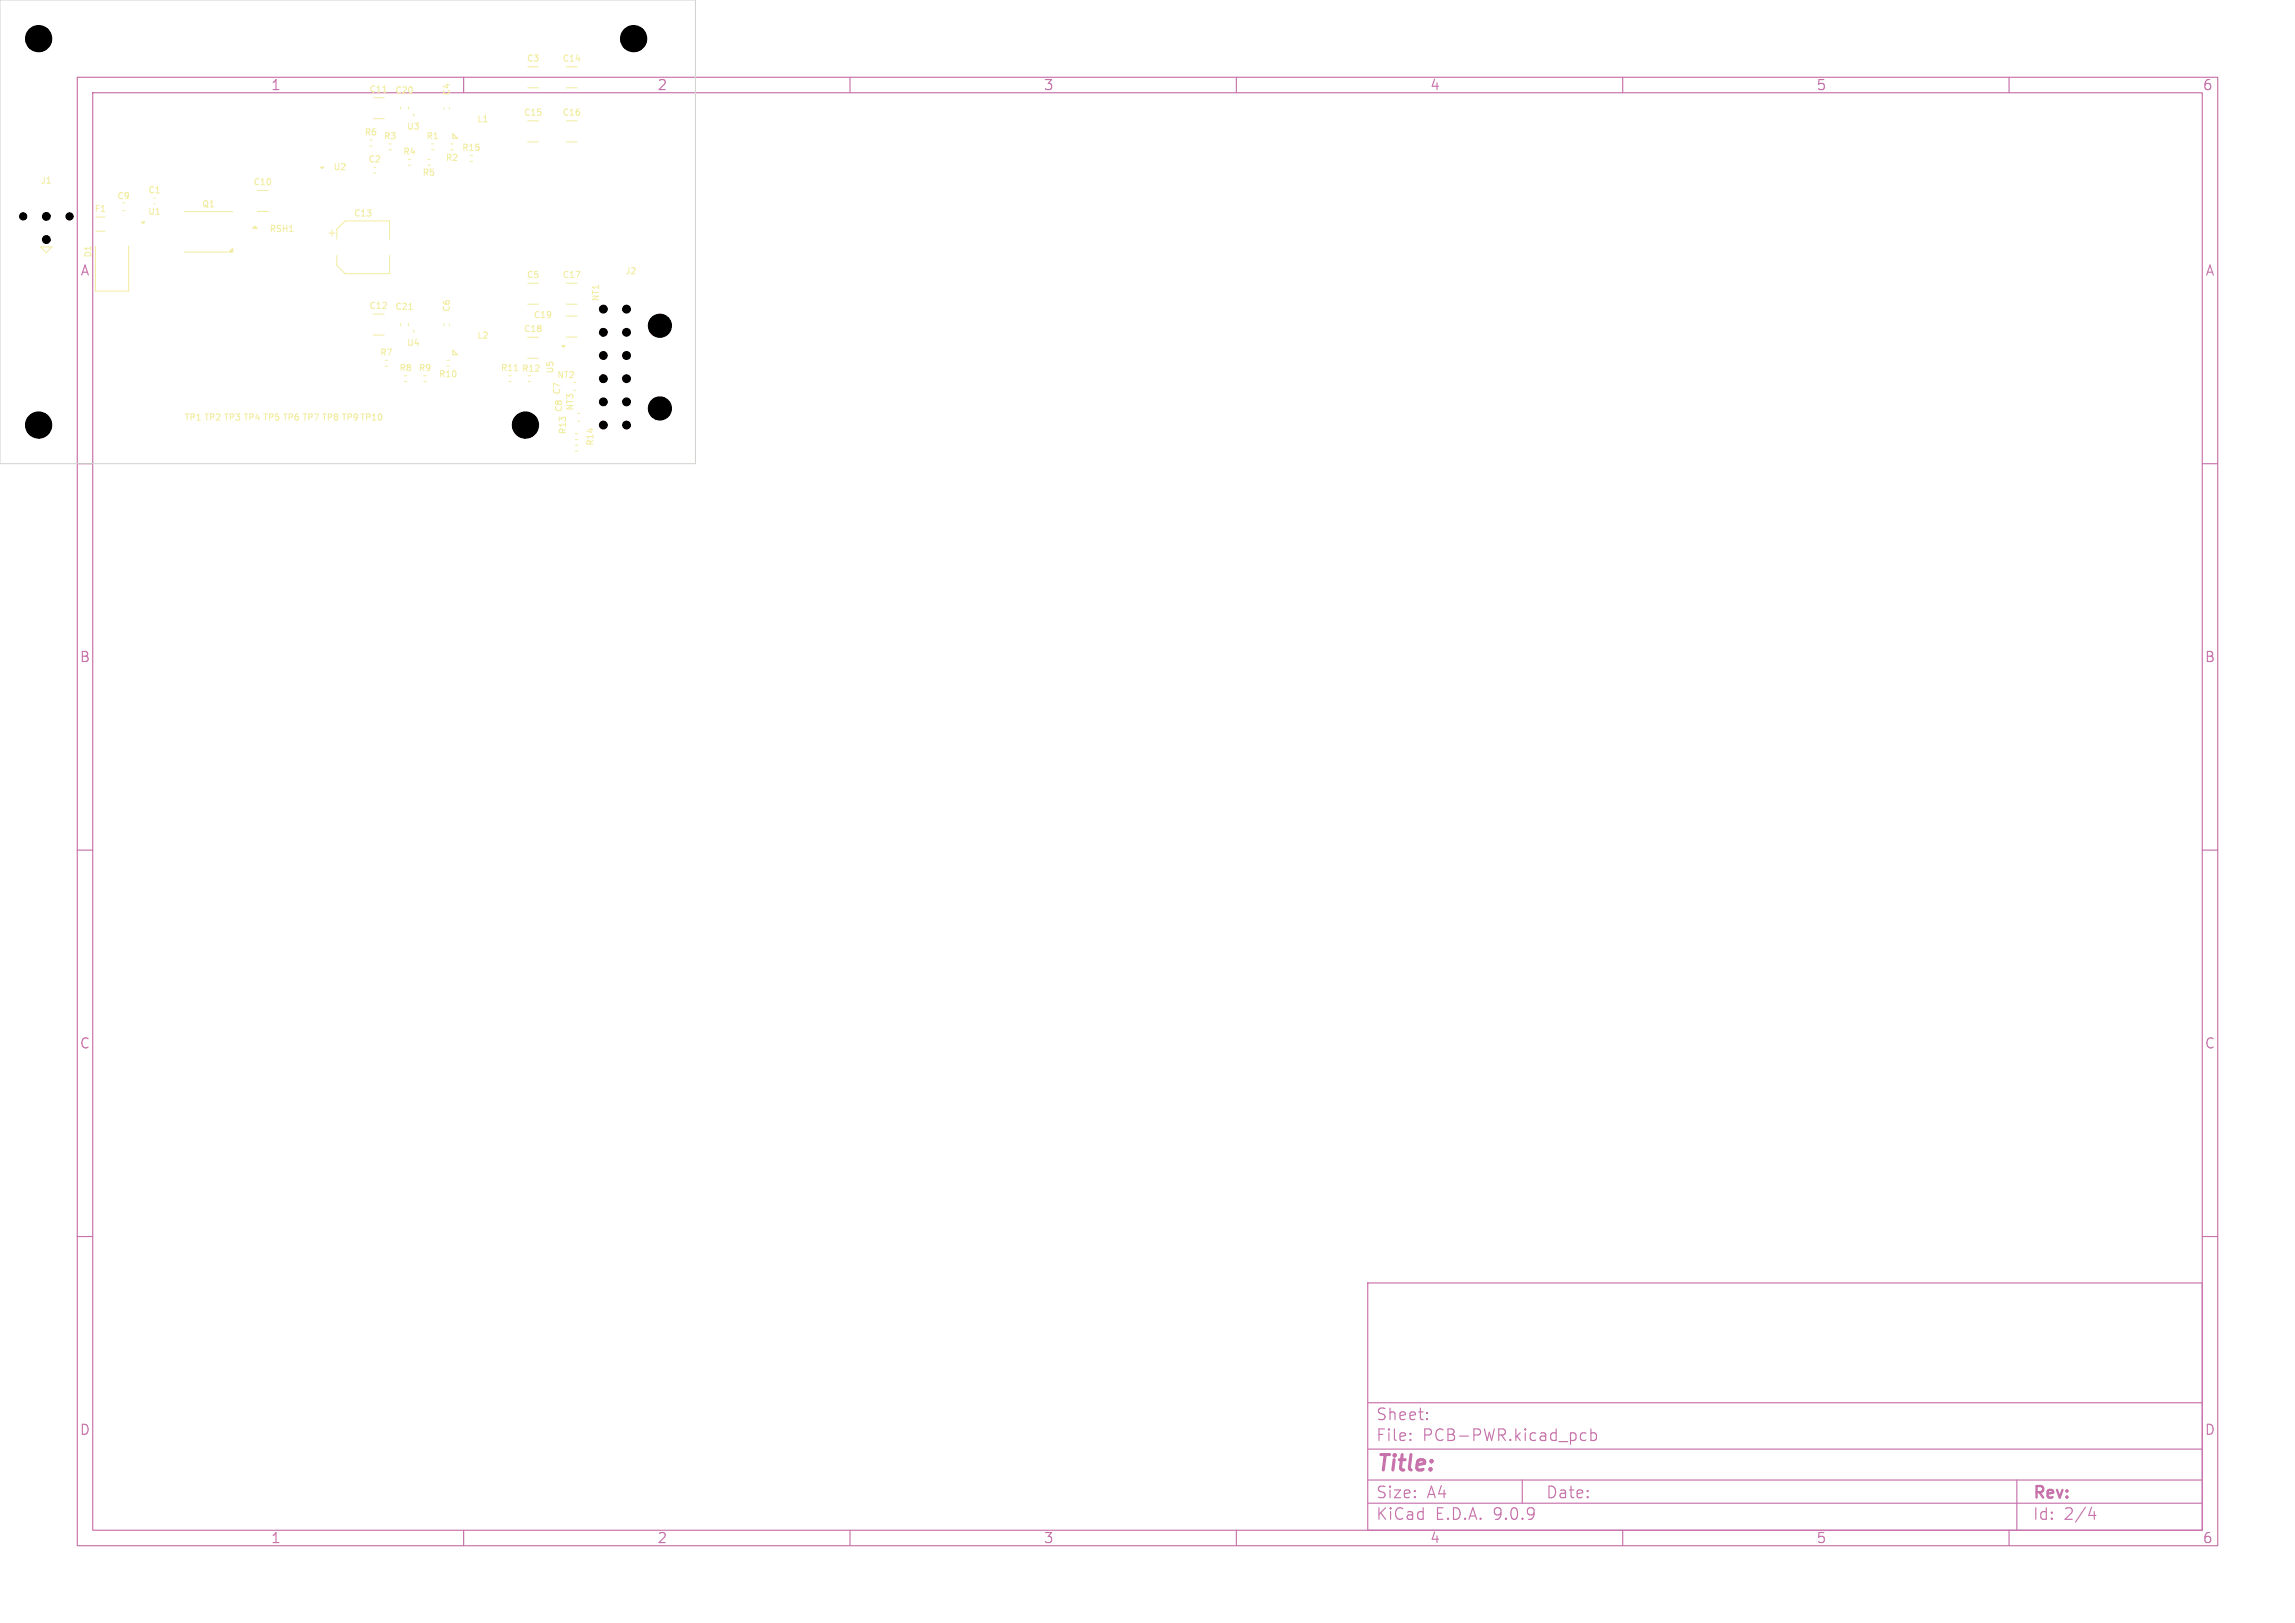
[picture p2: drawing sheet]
<svg xmlns="http://www.w3.org/2000/svg" width="297mm" height="210mm" viewBox="0 0 297 210" stroke-linecap="round" stroke-linejoin="round" font-family="sans-serif">
<defs><g id="words">
<text font-size="2.8" fill="#c872ab" x="178" y="190.9">Title:</text>
<g font-size="2.1" fill="#c872ab">
<text x="178" y="184">Sheet:</text>
<text x="178" y="186.7">File:</text>
<text x="184.1" y="186.7">PCB-PWR.kicad_pcb</text>
<text x="178" y="196.9">KiCad</text>
<text x="178" y="194.1">Size:</text>
<text x="184.7" y="194.1">A4</text>
<text x="185.7" y="196.9">E.D.A.</text>
<text x="193.3" y="196.9">9.0.9</text>
<text x="200" y="194.1">Date:</text>
<text x="263" y="194.3">Rev:</text>
<text x="263" y="196.9">Id:</text>
<text x="267.1" y="196.9">2/4</text>
</g>
<g font-size="1.8" fill="#c872ab">
<text x="35" y="11.9">1</text>
<text x="85" y="11.9">2</text>
<text x="135" y="11.9">3</text>
<text x="185" y="11.9">4</text>
<text x="235" y="11.9">5</text>
<text x="285" y="11.9">6</text>
<text x="10.3" y="35.9">A</text>
<text x="285.4" y="35.9">A</text>
<text x="10.3" y="85.9">B</text>
<text x="285.3" y="85.9">B</text>
<text x="10.3" y="135.9">C</text>
<text x="285.3" y="135.9">C</text>
<text x="10.3" y="185.9">D</text>
<text x="285.3" y="185.9">D</text>
<text x="35" y="199.9">1</text>
<text x="85" y="199.9">2</text>
<text x="135" y="199.9">3</text>
<text x="185" y="199.9">4</text>
<text x="235" y="199.9">5</text>
<text x="285" y="199.9">6</text>
</g>
<g font-size="1.1" fill="#f2eda1">
<text x="68.1" y="8.1">C3</text>
<text x="72.7" y="8.1">C14</text>
<text x="47.1" y="17.7">R6</text>
<text x="47.7" y="12.1">C11</text>
<text x="51.1" y="12.2">C20</text>
<text x="52.6" y="16.9">U3</text>
<text x="58.4" y="12.4" transform="rotate(-90 58.4 12.4)">C4</text>
<text x="61.7" y="16">L1</text>
<text x="67.7" y="15.1">C15</text>
<text x="72.7" y="15.1">C16</text>
<text x="5.2" y="23.9">J1</text>
<text x="43.1" y="22.2">U2</text>
<text x="47.6" y="21.2">C2</text>
<text x="49.6" y="18.2">R3</text>
<text x="52.1" y="20.2">R4</text>
<text x="54.6" y="22.9">R5</text>
<text x="55.1" y="18.2">R1</text>
<text x="57.6" y="21">R2</text>
<text x="59.7" y="19.7">R15</text>
<text x="12.2" y="27.6">F1</text>
<text x="15.1" y="25.9">C9</text>
<text x="19.1" y="27.9">U1</text>
<text x="19.1" y="25.2">C1</text>
<text x="26.1" y="27">Q1</text>
<text x="32.7" y="24.1">C10</text>
<text x="45.7" y="28.2">C13</text>
<text x="12" y="33.4" transform="rotate(-90 12 33.4)">D1</text>
<text x="34.8" y="30.2">RSH1</text>
<text x="80.9" y="35.6">J2</text>
<text x="47.7" y="40.1">C12</text>
<text x="51.1" y="40.2">C21</text>
<text x="58.4" y="40.4" transform="rotate(-90 58.4 40.4)">C6</text>
<text x="68.1" y="36.1">C5</text>
<text x="69" y="41.3">C19</text>
<text x="72.7" y="36.1">C17</text>
<text x="77.7" y="39.1" transform="rotate(-90 77.7 39.1)">NT1</text>
<text x="49.1" y="46.2">R7</text>
<text x="52.6" y="44.9">U4</text>
<text x="61.7" y="44">L2</text>
<text x="67.7" y="43.1">C18</text>
<text x="51.6" y="48.2">R8</text>
<text x="54.1" y="48.2">R9</text>
<text x="56.7" y="49">R10</text>
<text x="64.7" y="48.2">R11 R12</text>
<text x="71.8" y="48.4" transform="rotate(-90 71.8 48.4)">U5</text>
<text x="72" y="49.1">NT2</text>
<text x="72.6" y="51.1" transform="rotate(-90 72.6 51.1)">C7</text>
<text x="72.9" y="53.4" transform="rotate(-90 72.9 53.4)">C8</text>
<text x="74.4" y="53.2" transform="rotate(-90 74.4 53.2)">NT3</text>
<text x="23.8" y="54.6">TP1 TP2 TP3 TP4 TP5 TP6 TP7 TP8 TP9 TP10</text>
<text x="73.4" y="56.3" transform="rotate(-90 73.4 56.3)">R13</text>
<text x="77" y="57.8" transform="rotate(-90 77 57.8)">R14</text>
</g>
</g></defs>
<g fill="none" stroke="#c872ab" stroke-width=".15">
<path d="M10 10h277v190h-277zM12 12h273v186h-273zM60 10v2M110 10v2M160 10v2M210 10v2M260 10v2M10 60h2M285 60h2M10 110h2M285 110h2M10 160h2"/>
<path d="M177 166h108v32h-108zM285 160h2M60 198v2M110 198v2M160 198v2M177 194.5h108M177 191.5h108M177 187.5h108M177 181.5h108M182.5 186.3h.1l-.1 .1M182.5 186.3v.1M182.5 185.5v.1"/>
<path d="M182.5 185.5h.1l-.1 .1M184.7 183.6v.1M184.7 183.6h-.1l.1 .1M184.7 182.8v.1M184.7 182.8h-.1l.1 .1M197 191.5v3M204.5 186.1l.3 .3 .4-.1M205.2 185.5l-.4-.1-.3 .3M205.9 185.5l.4-.1 .3 .3v.4l-.1 .2-.2 .1-.4-.1M205.9 184.9v1.5M210 198v2M260 198v2"/>
<path d="M261 191.5v6.5M270.7 195l-.4 1.1h.9M271 195.6v1"/>
</g>
<g fill="none" stroke="#f2eda1" stroke-width=".13">
<path d="M47.8 18.1h.4M47.8 18.9h.4M48.3 12.6h1.4M48.3 15.4h1.4M49.6 11.9h.4M50.3 18.6h.4M50.3 19.4h.4M51.8 13.9v.2M52.9 13.9v.2M53.5 14.7l.1 .3M55.8 18.6h.4M55.8 19.4h.4"/>
<path d="M57.4 13.9v.2M58.2 13.9v.2M58.3 18.6h.4M58.3 19.4h.4M68.3 15.6h1.4M68.3 18.4h1.4M68.3 8.6h1.4M68.3 11.4h1.4M73.3 15.6h1.4M73.3 18.4h1.4M73.3 8.6h1.4M73.3 11.4h1.4"/>
<path d="M5.3 32h1.4l-.7 .7zM12.3 31.9v5.8h4.3v-5.8M12.4 28.1h1.2M12.4 29.9h1.2M15.9 27.3h.2M19.9 25.6h.2M19.9 26.4h.2M23.9 27.4h6.2M23.9 32.6h5.5M33.3 24.6h1.4M33.3 27.4h1.4M42.6 30.2h.8"/>
<path d="M43 29.8v.7M43.6 30.9v-1.2l1.1-1.1h5.7v2.3M43.6 33.1v1.2l1.1 1.1h5.7v-2.3M48.4 21.6h.2M48.4 22.4h.2M52.8 20.6h.4M52.8 21.4h.4M55.3 20.6h.4M55.3 21.4h.4M60.8 20.1h.4M60.8 20.9h.4M68.3 36.6h1.4"/>
<path d="M68.3 39.4h1.4M73.3 36.6h1.4M73.3 39.4h1.4M48.3 40.6h1.4M48.3 43.4h1.4M49.8 46.6h.4M49.8 47.4h.4M51.8 41.9v.2M52.3 49.4h.4M52.3 48.6h.4M52.9 41.9v.2M52.9 40h.5"/>
<path d="M53.5 42.7l.1 .3M54.8 49.4h.4M54.8 48.6h.4M57.4 41.9v.2M57.8 46.6h.4M57.8 47.4h.4M58.2 41.9v.2M65.8 49.4h.4M68.3 43.6h1.4M68.3 46.4h1.4M68.3 49.4h.4M73.3 40.9h1.4"/>
<path d="M73.3 43.6h1.4M74.3 49.5h.2M74.3 50.5h.2M74.4 56.1h.4M74.4 56.9h.4M74.4 57.6h.4M74.4 58.4h.4M74.8 53.5h.2M74.8 54.5h.2"/>
</g>
<g fill="#f2eda1" stroke="#f2eda1" stroke-width=".13">
<path d="M18.3 28.7h.4l-.2 .2z"/>
<path d="M30.1 32.1v.5h-.5z"/>
<path d="M32.7 29.6l.3-.3 .3 .3z"/>
<path d="M41.5 21.6h.4l-.2 .2z"/>
<path d="M72.7 44.7h.4l-.2 .2z"/>
</g>
<path d="M58.6 17.3l.6 .6h-.6zM58.6 45.3l.6 .6h-.6z" fill="none" stroke="#f2eda1" stroke-width=".15"/>
<path d="M0 0h90v60h-90z" fill="none" stroke="#d0d2cd" stroke-width=".13"/>
<g fill="#000" stroke="#000" stroke-width=".13">
<circle cx="5" cy="5" r="1.7"/>
<circle cx="82" cy="5" r="1.7"/>
<circle cx="3" cy="28" r=".47"/>
<circle cx="6" cy="31" r=".51"/>
<circle cx="6" cy="28" r=".51"/>
<circle cx="9" cy="28" r=".47"/>
<circle cx="78.1" cy="40" r=".51"/>
<circle cx="81.1" cy="40" r=".51"/>
<circle cx="5" cy="55" r="1.7"/>
<circle cx="68" cy="55" r="1.7"/>
<circle cx="78.1" cy="55" r=".51"/>
<circle cx="78.1" cy="52" r=".51"/>
<circle cx="78.1" cy="49" r=".51"/>
<circle cx="78.1" cy="43" r=".51"/>
<circle cx="78.1" cy="46" r=".51"/>
<circle cx="81.1" cy="55" r=".51"/>
<circle cx="81.1" cy="52" r=".51"/>
<circle cx="81.1" cy="49" r=".51"/>
<circle cx="81.1" cy="43" r=".51"/>
<circle cx="81.1" cy="46" r=".51"/>
<circle cx="85.4" cy="42.1" r="1.5"/>
<circle cx="85.4" cy="52.8" r="1.5"/>
</g>
<use href="#words"/>
</svg>
